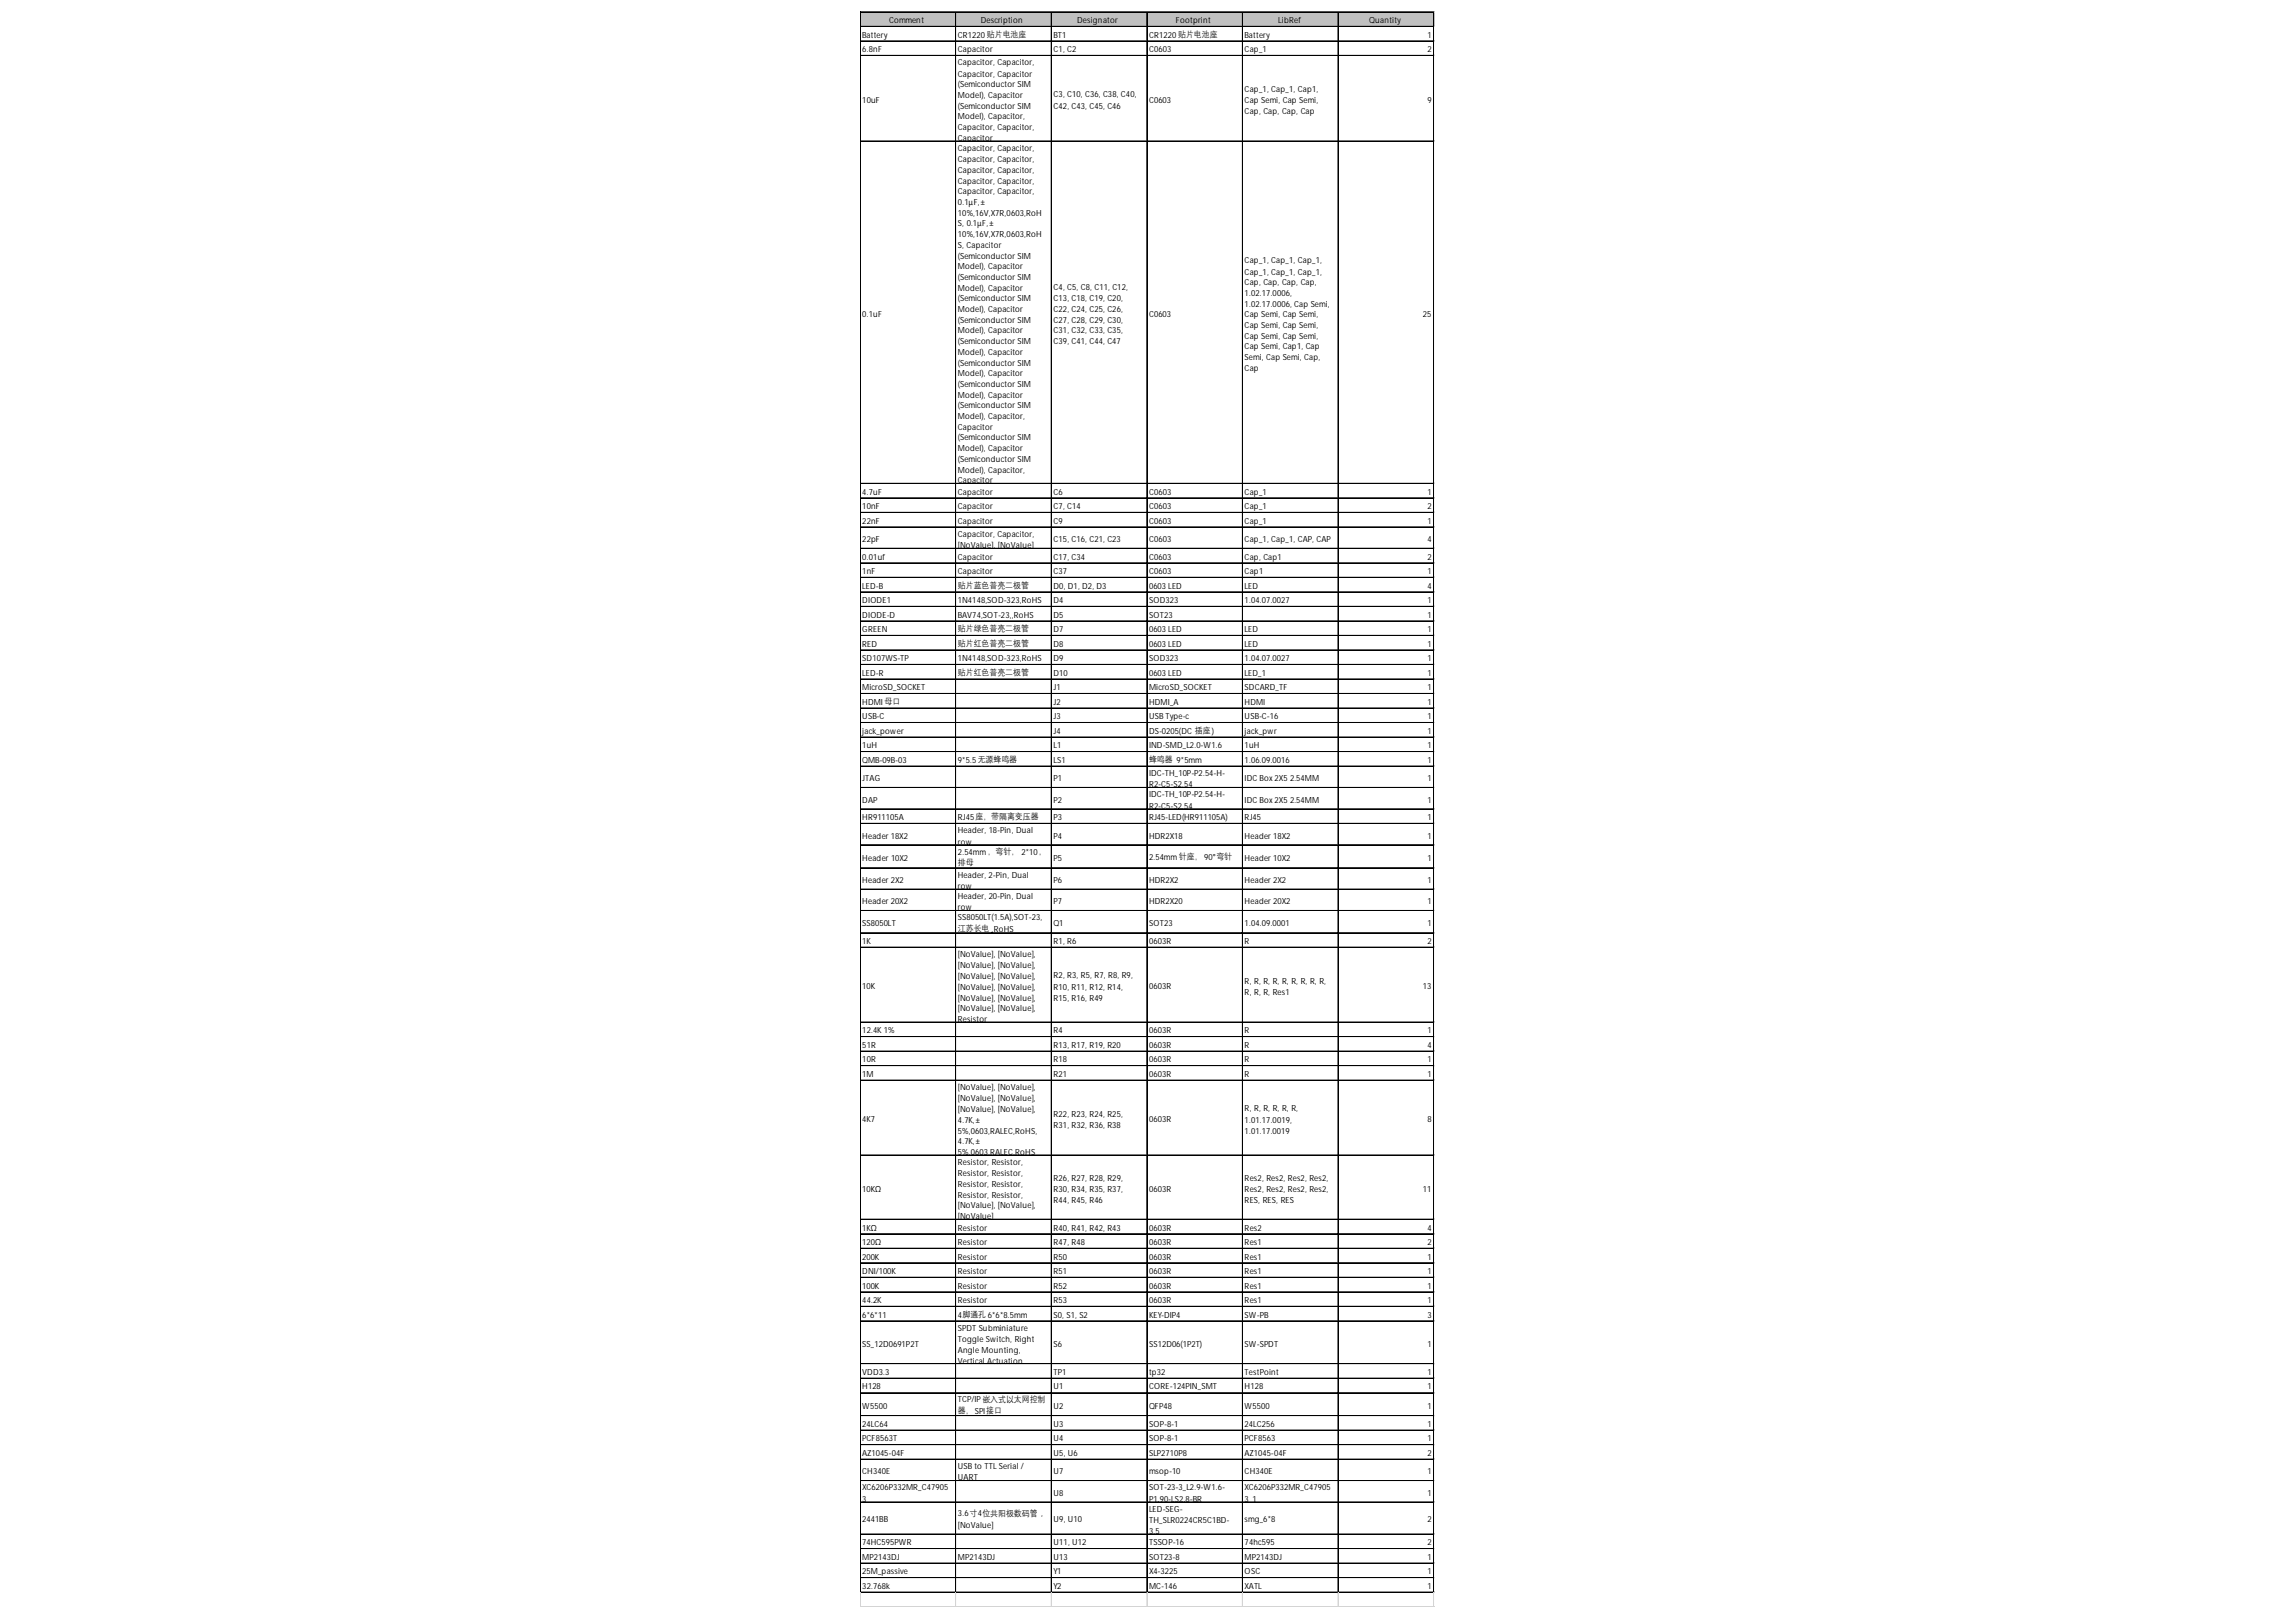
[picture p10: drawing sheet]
<svg xmlns="http://www.w3.org/2000/svg" width="297mm" height="210mm" viewBox="0 0 297 210" stroke-linecap="round" stroke-linejoin="round" font-family="sans-serif">
<defs><g id="words">
<g font-size="1.1">
<text x="111.6" y="4.9">Battery</text>
<text x="115" y="3">Comment</text>
<text x="123.9" y="4.9">CR1220贴片电池座</text>
<text x="126.9" y="3">Description</text>
<text x="136.3" y="4.9">BT1</text>
<text x="139.4" y="3">Designator</text>
<text x="148.7" y="4.9">CR1220贴片电池座</text>
<text x="152.1" y="3">Footprint</text>
<text x="161" y="4.9">Battery</text>
<text x="165.4" y="3">LibRef</text>
<text x="177.2" y="3">Quantity</text>
<text x="184.7" y="4.9">1</text>
<text x="111.6" y="6.8">6.8nF</text>
<text x="123.9" y="6.8">Capacitor</text>
<text x="123.9" y="8.4">Capacitor, Capacitor,</text>
<text x="123.9" y="9.9">Capacitor, Capacitor</text>
<text x="123.9" y="11.3">(SemiconductorSIM</text>
<text x="136.3" y="6.8">C1, C2</text>
<text x="148.7" y="6.8">C0603</text>
<text x="161" y="6.8">Cap_1</text>
<text x="161" y="11.9">Cap_1, Cap_1, Cap1,</text>
<text x="184.7" y="6.8">2</text>
<text x="111.6" y="13.3">10uF</text>
<text x="123.9" y="12.7">Model), Capacitor</text>
<text x="123.9" y="14.1">(SemiconductorSIM</text>
<text x="123.9" y="15.5">Model), Capacitor,</text>
<text x="123.9" y="16.8">Capacitor, Capacitor,</text>
<text x="136.3" y="12.6">C3, C10, C36, C38, C40,</text>
<text x="136.3" y="14.1">C42, C43, C45, C46</text>
<text x="148.7" y="13.3">C0603</text>
<text x="161" y="13.4">CapSemi, CapSemi,</text>
<text x="161" y="14.8">Cap, Cap, Cap, Cap</text>
<text x="184.7" y="13.3">9</text>
<text x="123.9" y="18.2">Capacitor</text>
<text x="123.9" y="19.5">Capacitor, Capacitor,</text>
<text x="123.9" y="21">Capacitor, Capacitor,</text>
<text x="123.9" y="22.4">Capacitor, Capacitor,</text>
<text x="123.9" y="23.8">Capacitor, Capacitor,</text>
<text x="123.9" y="25.2">Capacitor, Capacitor,</text>
<text x="123.9" y="26.5">0.1μF,±</text>
<text x="123.9" y="27.9">10%,16V,X7R,0603,RoH</text>
<text x="123.9" y="29.3">S, 0.1μF,±</text>
<text x="123.9" y="30.7">10%,16V,X7R,0603,RoH</text>
<text x="123.9" y="32.1">S, Capacitor</text>
<text x="123.9" y="33.5">(SemiconductorSIM</text>
<text x="123.9" y="34.8">Model), Capacitor</text>
<text x="161" y="34.1">Cap_1, Cap_1, Cap_1,</text>
<text x="161" y="35.5">Cap_1, Cap_1, Cap_1,</text>
<text x="111.6" y="41">0.1uF</text>
<text x="123.9" y="36.2">(SemiconductorSIM</text>
<text x="123.9" y="37.6">Model), Capacitor</text>
<text x="123.9" y="39">(SemiconductorSIM</text>
<text x="123.9" y="40.4">Model), Capacitor</text>
<text x="123.9" y="41.8">(SemiconductorSIM</text>
<text x="136.3" y="37.5">C4, C5, C8, C11, C12,</text>
<text x="136.3" y="39">C13, C18, C19, C20,</text>
<text x="136.3" y="40.4">C22, C24, C25, C26,</text>
<text x="136.3" y="41.8">C27, C28, C29, C30,</text>
<text x="148.7" y="41">C0603</text>
<text x="161" y="36.9">Cap, Cap, Cap, Cap,</text>
<text x="161" y="38.3">1.02.17.0006,</text>
<text x="161" y="39.7">1.02.17.0006, CapSemi,</text>
<text x="161" y="41.1">CapSemi, CapSemi,</text>
<text x="184.1" y="41">25</text>
<text x="123.9" y="43.2">Model), Capacitor</text>
<text x="123.9" y="44.5">(SemiconductorSIM</text>
<text x="123.9" y="45.9">Model), Capacitor</text>
<text x="123.9" y="47.3">(SemiconductorSIM</text>
<text x="136.3" y="43.2">C31, C32, C33, C35,</text>
<text x="136.3" y="44.5">C39, C41, C44, C47</text>
<text x="161" y="42.5">CapSemi, CapSemi,</text>
<text x="161" y="43.8">CapSemi, CapSemi,</text>
<text x="161" y="45.2">CapSemi, Cap1, Cap</text>
<text x="161" y="46.6">Semi, CapSemi, Cap,</text>
<text x="161" y="48">Cap</text>
<text x="123.9" y="48.7">Model), Capacitor</text>
<text x="123.9" y="50.1">(SemiconductorSIM</text>
<text x="123.9" y="51.5">Model), Capacitor</text>
<text x="123.9" y="52.8">(SemiconductorSIM</text>
<text x="123.9" y="54.2">Model), Capacitor,</text>
<text x="123.9" y="55.6">Capacitor</text>
<text x="123.9" y="57">(SemiconductorSIM</text>
<text x="123.9" y="58.4">Model), Capacitor</text>
<text x="123.9" y="59.8">(SemiconductorSIM</text>
<text x="111.6" y="64">4.7uF</text>
<text x="111.6" y="65.9">10nF</text>
<text x="123.9" y="61.1">Model), Capacitor,</text>
<text x="123.9" y="62.5">Capacitor</text>
<text x="123.9" y="64">Capacitor</text>
<text x="123.9" y="65.9">Capacitor</text>
<text x="136.3" y="64">C6</text>
<text x="136.3" y="65.9">C7, C14</text>
<text x="148.7" y="64">C0603</text>
<text x="148.7" y="65.9">C0603</text>
<text x="161" y="64">Cap_1</text>
<text x="161" y="65.9">Cap_1</text>
<text x="184.7" y="64">1</text>
<text x="184.7" y="65.9">2</text>
<text x="111.6" y="67.8">22nF</text>
<text x="111.6" y="70.1">22pF</text>
<text x="123.9" y="67.8">Capacitor</text>
<text x="123.9" y="69.5">Capacitor, Capacitor,</text>
<text x="123.9" y="70.9">[NoValue], [NoValue]</text>
<text x="136.3" y="67.8">C9</text>
<text x="136.3" y="70.1">C15, C16, C21, C23</text>
<text x="148.7" y="67.8">C0603</text>
<text x="148.7" y="70.1">C0603</text>
<text x="161" y="67.8">Cap_1</text>
<text x="161" y="70.1">Cap_1, Cap_1, CAP, CAP</text>
<text x="184.7" y="67.8">1</text>
<text x="184.7" y="70.1">4</text>
<text x="111.6" y="72.4">0.01uf</text>
<text x="111.6" y="74.3">1nF</text>
<text x="111.6" y="76.2">LED-B</text>
<text x="123.9" y="72.4">Capacitor</text>
<text x="123.9" y="74.3">Capacitor</text>
<text x="123.9" y="76.1">贴片蓝色普亮二极管</text>
<text x="136.3" y="72.4">C17, C34</text>
<text x="136.3" y="74.3">C37</text>
<text x="136.3" y="76.2">D0, D1, D2, D3</text>
<text x="148.7" y="72.4">C0603</text>
<text x="148.7" y="74.3">C0603</text>
<text x="148.7" y="76.2">0603 LED</text>
<text x="161" y="72.4">Cap, Cap1</text>
<text x="161" y="74.3">Cap1</text>
<text x="161" y="76.2">LED</text>
<text x="184.7" y="72.4">2</text>
<text x="184.7" y="74.3">1</text>
<text x="184.7" y="76.2">4</text>
<text x="111.6" y="78.1">DIODE1</text>
<text x="111.6" y="79.9">DIODE-D</text>
<text x="111.6" y="81.8">GREEN</text>
<text x="111.6" y="83.7">RED</text>
<text x="123.9" y="78.1">1N4148,SOD-323,RoHS</text>
<text x="123.9" y="79.9">BAV74,SOT-23,,RoHS</text>
<text x="123.9" y="81.7">贴片绿色普亮二极管</text>
<text x="123.9" y="83.6">贴片红色普亮二极管</text>
<text x="136.3" y="78.1">D4</text>
<text x="136.3" y="79.9">D5</text>
<text x="136.3" y="81.8">D7</text>
<text x="136.3" y="83.7">D8</text>
<text x="148.7" y="78.1">SOD323</text>
<text x="148.7" y="79.9">SOT23</text>
<text x="148.7" y="81.8">0603 LED</text>
<text x="148.7" y="83.7">0603 LED</text>
<text x="161" y="78.1">1.04.07.0027</text>
<text x="161" y="81.8">LED</text>
<text x="161" y="83.7">LED</text>
<text x="184.7" y="78.1">1</text>
<text x="184.7" y="79.9">1</text>
<text x="184.7" y="81.8">1</text>
<text x="184.7" y="83.7">1</text>
<text x="111.6" y="85.6">SD107WS-TP</text>
<text x="111.6" y="87.5">LED-R</text>
<text x="111.6" y="89.3">MicroSD_SOCKET</text>
<text x="123.9" y="85.6">1N4148,SOD-323,RoHS</text>
<text x="123.9" y="87.4">贴片红色普亮二极管</text>
<text x="136.3" y="85.6">D9</text>
<text x="136.3" y="87.5">D10</text>
<text x="136.3" y="89.3">J1</text>
<text x="148.7" y="85.6">SOD323</text>
<text x="148.7" y="87.5">0603 LED</text>
<text x="148.7" y="89.3">MicroSD_SOCKET</text>
<text x="161" y="85.6">1.04.07.0027</text>
<text x="161" y="87.5">LED_1</text>
<text x="161" y="89.3">SDCARD_TF</text>
<text x="184.7" y="85.6">1</text>
<text x="184.7" y="87.5">1</text>
<text x="184.7" y="89.3">1</text>
<text x="111.6" y="91.2">HDMI 母口</text>
<text x="111.6" y="93.1">USB-C</text>
<text x="111.6" y="95">jack_powr</text>
<text x="116" y="95">e</text>
<text x="136.3" y="91.2">J2</text>
<text x="136.3" y="93.1">J3</text>
<text x="136.3" y="95">J4</text>
<text x="148.7" y="91.2">HDMI_A</text>
<text x="148.7" y="93.1">USBType-c</text>
<text x="148.7" y="95">DS-0205(DC插座)</text>
<text x="161" y="91.2">HDMI</text>
<text x="161" y="93.1">USB-C-16</text>
<text x="161" y="95">jack_pw</text>
<text x="164.8" y="95">r</text>
<text x="184.7" y="91.2">1</text>
<text x="184.7" y="93.1">1</text>
<text x="184.7" y="95">1</text>
<text x="111.6" y="96.8">1uH</text>
<text x="111.6" y="98.7">QMB-09B-03</text>
<text x="111.6" y="101.1">JTAG</text>
<text x="123.9" y="98.7">9*5.5无源蜂鸣器</text>
<text x="136.3" y="96.8">L1</text>
<text x="136.3" y="98.7">LS1</text>
<text x="136.3" y="101.1">P1</text>
<text x="148.7" y="96.8">IND-SMD_L2.0-W1.6</text>
<text x="148.7" y="98.6">蜂鸣器 9*5mm</text>
<text x="148.7" y="100.4">IDC-TH_10P-P2.54-H-</text>
<text x="148.7" y="101.9">R2-C5-S2.54</text>
<text x="161" y="96.8">1uH</text>
<text x="161" y="98.7">1.06.09.0016</text>
<text x="161" y="101.1">IDCBox 2X5 2.54MM</text>
<text x="184.7" y="96.8">1</text>
<text x="184.7" y="98.7">1</text>
<text x="184.7" y="101.1">1</text>
<text x="111.6" y="103.9">DAP</text>
<text x="111.6" y="106.1">HR911105A</text>
<text x="123.9" y="106.1">RJ45座，带隔离变压器</text>
<text x="123.9" y="107.8">Header, 18-Pin, Dual</text>
<text x="136.3" y="103.9">P2</text>
<text x="136.3" y="106.1">P3</text>
<text x="148.7" y="103.2">IDC-TH_10P-P2.54-H-</text>
<text x="148.7" y="104.7">R2-C5-S2.54</text>
<text x="148.7" y="106.1">RJ45-LED(HR911105A)</text>
<text x="161" y="103.9">IDCBox 2X5 2.54MM</text>
<text x="161" y="106.1">RJ45</text>
<text x="184.7" y="103.9">1</text>
<text x="184.7" y="106.1">1</text>
<text x="111.6" y="108.5">Header18X2</text>
<text x="111.6" y="111.4">Header10X2</text>
<text x="123.9" y="109.3">row</text>
<text x="123.9" y="110.6">2.54mm，弯针， 2*10，</text>
<text x="123.9" y="112">排母</text>
<text x="123.9" y="113.6">Header, 2-Pin, Dual</text>
<text x="136.3" y="108.5">P4</text>
<text x="136.3" y="111.4">P5</text>
<text x="148.7" y="108.5">HDR2X18</text>
<text x="148.7" y="111.3">2.54mm针座， 90°弯针</text>
<text x="161" y="108.5">Header18X2</text>
<text x="161" y="111.4">Header10X2</text>
<text x="184.7" y="108.5">1</text>
<text x="184.7" y="111.4">1</text>
<text x="111.6" y="114.3">Header2X2</text>
<text x="111.6" y="117">Header20X2</text>
<text x="111.6" y="119.8">SS8050LT</text>
<text x="123.9" y="115">row</text>
<text x="123.9" y="116.3">Header, 20-Pin, Dual</text>
<text x="123.9" y="117.8">row</text>
<text x="123.9" y="119.1">SS8050LT(1.5A),SOT-23,</text>
<text x="136.3" y="114.3">P6</text>
<text x="136.3" y="117">P7</text>
<text x="136.3" y="119.8">Q1</text>
<text x="148.7" y="114.3">HDR2X2</text>
<text x="148.7" y="117">HDR2X20</text>
<text x="148.7" y="119.8">SOT23</text>
<text x="161" y="114.3">Header2X2</text>
<text x="161" y="117">Header20X2</text>
<text x="161" y="119.8">1.04.09.0001</text>
<text x="184.7" y="114.3">1</text>
<text x="184.7" y="117">1</text>
<text x="184.7" y="119.8">1</text>
<text x="111.6" y="122.2">1K</text>
<text x="123.9" y="120.5">江苏长电 ,RoHS</text>
<text x="123.9" y="123.8">[NoValue], [NoValue],</text>
<text x="123.9" y="125.3">[NoValue], [NoValue],</text>
<text x="136.3" y="122.2">R1, R6</text>
<text x="148.7" y="122.2">0603R</text>
<text x="161" y="122.2">R</text>
<text x="184.7" y="122.2">2</text>
<text x="111.6" y="128">10K</text>
<text x="123.9" y="126.7">[NoValue], [NoValue],</text>
<text x="123.9" y="128.1">[NoValue], [NoValue],</text>
<text x="123.9" y="129.5">[NoValue], [NoValue],</text>
<text x="123.9" y="130.9">[NoValue], [NoValue],</text>
<text x="136.3" y="126.6">R2, R3, R5, R7, R8, R9,</text>
<text x="136.3" y="128.1">R10, R11, R12, R14,</text>
<text x="136.3" y="129.5">R15, R16, R49</text>
<text x="148.7" y="128">0603R</text>
<text x="161" y="127.3">R, R, R, R, R, R, R, R, R,</text>
<text x="161" y="128.8">R, R, R, Res1</text>
<text x="184.1" y="128">13</text>
<text x="111.6" y="133.7">12.4K1%</text>
<text x="111.6" y="135.6">51R</text>
<text x="111.6" y="137.5">10R</text>
<text x="123.9" y="132.2">Resistor</text>
<text x="136.3" y="133.7">R4</text>
<text x="136.3" y="135.6">R13, R17, R19, R20</text>
<text x="136.3" y="137.5">R18</text>
<text x="148.7" y="133.7">0603R</text>
<text x="148.7" y="135.6">0603R</text>
<text x="148.7" y="137.5">0603R</text>
<text x="161" y="133.7">R</text>
<text x="161" y="135.6">R</text>
<text x="161" y="137.5">R</text>
<text x="184.7" y="133.7">1</text>
<text x="184.7" y="135.6">4</text>
<text x="184.7" y="137.5">1</text>
<text x="111.6" y="139.4">1M</text>
<text x="123.9" y="141">[NoValue], [NoValue],</text>
<text x="123.9" y="142.5">[NoValue], [NoValue],</text>
<text x="123.9" y="143.9">[NoValue], [NoValue],</text>
<text x="136.3" y="139.4">R21</text>
<text x="148.7" y="139.4">0603R</text>
<text x="161" y="139.4">R</text>
<text x="161" y="143.8">R, R, R, R, R, R,</text>
<text x="184.7" y="139.4">1</text>
<text x="111.6" y="145.2">4K7</text>
<text x="123.9" y="145.3">4.7K,±</text>
<text x="123.9" y="146.7">5%,0603,RALEC,RoHS,</text>
<text x="123.9" y="148.1">4.7K,±</text>
<text x="123.9" y="149.5">5%,0603,RALEC,RoHS</text>
<text x="136.3" y="144.5">R22, R23, R24, R25,</text>
<text x="136.3" y="146">R31, R32, R36, R38</text>
<text x="148.7" y="145.2">0603R</text>
<text x="161" y="145.3">1.01.17.0019,</text>
<text x="161" y="146.7">1.01.17.0019</text>
<text x="184.7" y="145.2">8</text>
<text x="111.6" y="154.2">10KΩ</text>
<text x="123.9" y="150.7">Resistor, Resistor,</text>
<text x="123.9" y="152.2">Resistor, Resistor,</text>
<text x="123.9" y="153.6">Resistor, Resistor,</text>
<text x="123.9" y="155">Resistor, Resistor,</text>
<text x="136.3" y="152.8">R26, R27, R28, R29,</text>
<text x="136.3" y="154.3">R30, R34, R35, R37,</text>
<text x="136.3" y="155.7">R44, R45, R46</text>
<text x="148.7" y="154.2">0603R</text>
<text x="161" y="152.8">Res2, Res2, Res2, Res2,</text>
<text x="161" y="154.3">Res2, Res2, Res2, Res2,</text>
<text x="161" y="155.7">RES, RES, RES</text>
<text x="184.1" y="154.2">11</text>
<text x="111.6" y="159.2">1KΩ</text>
<text x="111.6" y="161.1">120Ω</text>
<text x="123.9" y="156.4">[NoValue], [NoValue],</text>
<text x="123.9" y="157.8">[NoValue]</text>
<text x="123.9" y="159.2">Resistor</text>
<text x="123.9" y="161.1">Resistor</text>
<text x="136.3" y="159.2">R40, R41, R42, R43</text>
<text x="136.3" y="161.1">R47, R48</text>
<text x="148.7" y="159.2">0603R</text>
<text x="148.7" y="161.1">0603R</text>
<text x="161" y="159.2">Res2</text>
<text x="161" y="161.1">Res1</text>
<text x="184.7" y="159.2">4</text>
<text x="184.7" y="161.1">2</text>
<text x="111.6" y="163">200K</text>
<text x="111.6" y="164.9">DNI/100K</text>
<text x="111.6" y="166.8">100K</text>
<text x="123.9" y="163">Resistor</text>
<text x="123.9" y="164.9">Resistor</text>
<text x="123.9" y="166.8">Resistor</text>
<text x="136.3" y="163">R50</text>
<text x="136.3" y="164.9">R51</text>
<text x="136.3" y="166.8">R52</text>
<text x="148.7" y="163">0603R</text>
<text x="148.7" y="164.9">0603R</text>
<text x="148.7" y="166.8">0603R</text>
<text x="161" y="163">Res1</text>
<text x="161" y="164.9">Res1</text>
<text x="161" y="166.8">Res1</text>
<text x="184.7" y="163">1</text>
<text x="184.7" y="164.9">1</text>
<text x="184.7" y="166.8">1</text>
<text x="111.6" y="168.6">44.2K</text>
<text x="111.6" y="170.5">6*6*11</text>
<text x="123.9" y="168.6">Resistor</text>
<text x="123.9" y="170.5">4脚通孔 6*6*8.5mm</text>
<text x="123.9" y="172.2">SPDTSubminiature</text>
<text x="123.9" y="173.7">ToggleSwch, Right</text>
<text x="128.9" y="173.7">it</text>
<text x="136.3" y="168.6">R53</text>
<text x="136.3" y="170.5">S0, S1, S2</text>
<text x="148.7" y="168.6">0603R</text>
<text x="148.7" y="170.5">KEY-DIP4</text>
<text x="161" y="168.6">Res1</text>
<text x="161" y="170.5">SW-PB</text>
<text x="184.7" y="168.6">1</text>
<text x="184.7" y="170.5">3</text>
<text x="111.6" y="174.3">SS_12D0691P2T</text>
<text x="111.6" y="177.9">VDD3.3</text>
<text x="111.6" y="179.8">H128</text>
<text x="123.9" y="175.1">AngleMounting,</text>
<text x="123.9" y="176.5">Vertical Actuation</text>
<text x="136.3" y="174.3">S6</text>
<text x="136.3" y="177.9">TP1</text>
<text x="136.3" y="179.8">U1</text>
<text x="148.7" y="174.3">SS12D06(1P2T)</text>
<text x="148.7" y="177.9">tp32</text>
<text x="148.7" y="179.8">CORE-124PIN_SMT</text>
<text x="161" y="174.3">SW-SPDT</text>
<text x="161" y="177.9">TestPoint</text>
<text x="161" y="179.8">H128</text>
<text x="184.7" y="174.3">1</text>
<text x="184.7" y="177.9">1</text>
<text x="184.7" y="179.8">1</text>
<text x="111.6" y="182.3">W5500</text>
<text x="111.6" y="184.7">24LC64</text>
<text x="123.9" y="181.5">TCP/IP嵌入式以太网控制</text>
<text x="123.9" y="182.9">器，SPI接口</text>
<text x="136.3" y="182.3">U2</text>
<text x="136.3" y="184.7">U3</text>
<text x="148.7" y="182.3">QFP48</text>
<text x="148.7" y="184.7">SOP-8-1</text>
<text x="161" y="182.3">W5500</text>
<text x="161" y="184.7">24LC256</text>
<text x="184.7" y="182.3">1</text>
<text x="184.7" y="184.7">1</text>
<text x="111.6" y="186.5">PCF8563T</text>
<text x="111.6" y="188.4">AZ1045-04F</text>
<text x="111.6" y="190.8">CH340E</text>
<text x="123.9" y="190.1">USBtoTTLSerial /</text>
<text x="123.9" y="191.6">UART</text>
<text x="136.3" y="186.5">U4</text>
<text x="136.3" y="188.4">U5, U6</text>
<text x="136.3" y="190.8">U7</text>
<text x="148.7" y="186.5">SOP-8-1</text>
<text x="148.7" y="188.4">SLP2710P8</text>
<text x="148.7" y="190.8">msop-10</text>
<text x="161" y="186.5">PCF8563</text>
<text x="161" y="188.4">AZ1045-04F</text>
<text x="161" y="190.8">CH340E</text>
<text x="184.7" y="186.5">1</text>
<text x="184.7" y="188.4">2</text>
<text x="184.7" y="190.8">1</text>
<text x="111.6" y="192.9">XC6206P332MR_C47905</text>
<text x="111.6" y="194.4">3</text>
<text x="111.6" y="197">2441BB</text>
<text x="123.9" y="196.2">3.6寸4位共阳极数码管 ,</text>
<text x="123.9" y="197.7">[NoValue]</text>
<text x="136.3" y="193.6">U8</text>
<text x="136.3" y="197">U9, U10</text>
<text x="148.7" y="192.9">SOT-23-3_L2.9-W1.6-</text>
<text x="148.7" y="194.4">P1.90-LS2.8-BR</text>
<text x="148.7" y="195.6">LED-SEG-</text>
<text x="148.7" y="197.1">TH_SLR0224CR5C1BD-</text>
<text x="161" y="192.9">XC6206P332MR_C47905</text>
<text x="161" y="194.4">3_1</text>
<text x="161" y="197">smg_6*8</text>
<text x="184.7" y="193.6">1</text>
<text x="184.7" y="197">2</text>
<text x="111.6" y="200">74HC595PWR</text>
<text x="111.6" y="201.9">MP2143DJ</text>
<text x="111.6" y="203.7">25M_passive</text>
<text x="123.9" y="201.9">MP2143DJ</text>
<text x="136.3" y="200">U11, U12</text>
<text x="136.3" y="201.9">U13</text>
<text x="136.3" y="203.7">Y1</text>
<text x="148.7" y="198.5">3.5</text>
<text x="148.7" y="200">TSSOP-16</text>
<text x="148.7" y="201.9">SOT23-8</text>
<text x="148.7" y="203.7">X4-3225</text>
<text x="161" y="200">74hc595</text>
<text x="161" y="201.9">MP2143DJ</text>
<text x="161" y="203.7">OSC</text>
<text x="184.7" y="200">2</text>
<text x="184.7" y="201.9">1</text>
<text x="184.7" y="203.7">1</text>
<text x="111.6" y="205.6">32.768k</text>
<text x="136.3" y="205.6">Y2</text>
<text x="148.7" y="205.6">MC-146</text>
<text x="161" y="205.6">XATL</text>
<text x="184.7" y="205.6">1</text>
</g>
</g></defs>
<path d="M111.3 1.6h74.3v1.9h-74.3z" fill="#c0c0c0"/>
<g fill="none" stroke="#000" stroke-width=".13">
<path d="M111.3 1.5v204.6M111.4 1.5h74.2M111.4 1.6h74.2M111.4 3.4h74.2M111.4 3.5h74.2M111.4 5.3h74.2M111.4 7.2h74.2M111.4 18.2h74.2M111.4 18.3h74.2M123.6 1.6v204.5M123.7 1.6v204.5M136 1.6v204.5"/>
<path d="M148.4 1.6v204.5M160.7 1.6v204.5M160.8 1.6v204.5M173.1 1.6v204.5M185.5 1.6v204.5M111.4 62.5h74.2M111.4 62.6h74.2M111.4 64.4h74.2M111.4 64.5h74.2M111.4 66.3h74.2M111.4 66.4h74.2M111.4 68.2h74.2"/>
<path d="M111.4 71h74.2M111.4 72.8h74.2M111.4 72.9h74.2M111.4 74.7h74.2M111.4 74.8h74.2M111.4 76.6h74.2M111.4 78.5h74.2M111.4 80.3h74.2M111.4 80.4h74.2M111.4 82.2h74.2M111.4 82.3h74.2M111.4 84.1h74.2"/>
<path d="M111.4 84.2h74.2M111.4 86h74.2M111.4 87.9h74.2M111.4 89.7h74.2M111.4 89.8h74.2M111.4 91.6h74.2M111.4 91.7h74.2M111.4 93.5h74.2M111.4 95.4h74.2M111.4 97.3h74.2M111.4 99.1h74.2M111.4 99.2h74.2"/>
<path d="M111.4 101.9h74.2M111.4 102h74.2M111.4 104.7h74.2M111.4 106.6h74.2M111.4 109.3h74.2M111.4 109.4h74.2M111.4 112.3h74.2M111.4 115.1h74.2M111.4 117.8h74.2M111.4 117.9h74.2M111.4 120.7h74.2M111.4 122.6h74.2"/>
<path d="M111.4 132.3h74.2M111.4 134.1h74.2M111.4 134.2h74.2M111.4 136h74.2M111.4 136.1h74.2M111.4 137.9h74.2M111.4 139.8h74.2M111.4 149.5h74.2M111.4 157.8h74.2M111.4 159.7h74.2M111.4 161.5h74.2M111.4 161.6h74.2"/>
<path d="M111.4 163.4h74.2M111.4 163.5h74.2M111.4 165.3h74.2M111.4 167.2h74.2M111.4 169h74.2M111.4 169.1h74.2M111.4 170.9h74.2M111.4 171h74.2M111.4 176.5h74.2M111.4 178.3h74.2M111.4 178.4h74.2M111.4 180.2h74.2"/>
<path d="M111.4 180.3h74.2M111.4 183.2h74.2M111.4 185.1h74.2M111.4 186.9h74.2M111.4 187h74.2M111.4 188.8h74.2M111.4 188.9h74.2M111.4 191.6h74.2M111.4 194.4h74.2M111.4 198.5h74.2M111.4 198.6h74.2M111.4 200.4h74.2"/>
<path d="M111.4 202.3h74.2M111.4 204.2h74.2M111.4 206h74.2M111.4 206.1h74.2"/>
</g>
<path d="M111.3 206.1v1.9" fill="none" stroke="#d4d4d4" stroke-width=".13"/>
<path d="M111.3 206.1h.1v1.9h-.1z" fill="#d4d4d4"/>
<path d="M123.6 206.1v1.9" fill="none" stroke="#d4d4d4" stroke-width=".13"/>
<path d="M123.6 206.1h.1v1.9h-.1z" fill="#d4d4d4"/>
<path d="M136 206.1v1.9" fill="none" stroke="#d4d4d4" stroke-width=".13"/>
<path d="M136 206.1h.1v1.9h-.1z" fill="#d4d4d4"/>
<path d="M148.4 206.1v1.9" fill="none" stroke="#d4d4d4" stroke-width=".13"/>
<path d="M148.4 206.1h.1v1.9h-.1z" fill="#d4d4d4"/>
<path d="M160.7 206.1v1.9" fill="none" stroke="#d4d4d4" stroke-width=".13"/>
<path d="M160.7 206.1h.1v1.9h-.1z" fill="#d4d4d4"/>
<path d="M173.1 206.1v1.9" fill="none" stroke="#d4d4d4" stroke-width=".13"/>
<path d="M173.1 206.1h.1v1.9h-.1z" fill="#d4d4d4"/>
<path d="M185.5 206.1v1.9" fill="none" stroke="#d4d4d4" stroke-width=".13"/>
<path d="M185.5 206.1h.1v1.9h-.1z" fill="#d4d4d4"/>
<path d="M185.6 1.5h.1" fill="none" stroke="#d4d4d4" stroke-width=".13"/>
<path d="M185.6 1.5v.1z" fill="#d4d4d4"/>
<path d="M185.6 3.4h.1" fill="none" stroke="#d4d4d4" stroke-width=".13"/>
<path d="M185.6 3.4v.1z" fill="#d4d4d4"/>
<path d="M185.6 5.3h.1" fill="none" stroke="#d4d4d4" stroke-width=".13"/>
<path d="M185.6 5.3v.1z" fill="#d4d4d4"/>
<path d="M185.6 7.2h.1" fill="none" stroke="#d4d4d4" stroke-width=".13"/>
<path d="M185.6 7.2v.1z" fill="#d4d4d4"/>
<path d="M185.6 18.2h.1" fill="none" stroke="#d4d4d4" stroke-width=".13"/>
<path d="M185.6 18.2v.1z" fill="#d4d4d4"/>
<path d="M185.6 62.5h.1" fill="none" stroke="#d4d4d4" stroke-width=".13"/>
<path d="M185.6 62.5v.1z" fill="#d4d4d4"/>
<path d="M185.6 64.4h.1" fill="none" stroke="#d4d4d4" stroke-width=".13"/>
<path d="M185.6 64.4v.1z" fill="#d4d4d4"/>
<path d="M185.6 66.3h.1" fill="none" stroke="#d4d4d4" stroke-width=".13"/>
<path d="M185.6 66.3v.1z" fill="#d4d4d4"/>
<path d="M185.6 68.2h.1" fill="none" stroke="#d4d4d4" stroke-width=".13"/>
<path d="M185.6 68.2v.1z" fill="#d4d4d4"/>
<path d="M185.6 71h.1" fill="none" stroke="#d4d4d4" stroke-width=".13"/>
<path d="M185.6 72.8h.1" fill="none" stroke="#d4d4d4" stroke-width=".13"/>
<path d="M185.6 72.8v.1z" fill="#d4d4d4"/>
<path d="M185.6 74.7h.1" fill="none" stroke="#d4d4d4" stroke-width=".13"/>
<path d="M185.6 74.7v.1z" fill="#d4d4d4"/>
<path d="M185.6 76.6h.1" fill="none" stroke="#d4d4d4" stroke-width=".13"/>
<path d="M185.6 76.6v.1z" fill="#d4d4d4"/>
<path d="M185.6 78.5h.1" fill="none" stroke="#d4d4d4" stroke-width=".13"/>
<path d="M185.6 78.5v.1z" fill="#d4d4d4"/>
<path d="M185.6 80.3h.1" fill="none" stroke="#d4d4d4" stroke-width=".13"/>
<path d="M185.6 80.3v.1z" fill="#d4d4d4"/>
<path d="M185.6 82.2h.1" fill="none" stroke="#d4d4d4" stroke-width=".13"/>
<path d="M185.6 82.2v.1z" fill="#d4d4d4"/>
<path d="M185.6 84.1h.1" fill="none" stroke="#d4d4d4" stroke-width=".13"/>
<path d="M185.6 84.1v.1z" fill="#d4d4d4"/>
<path d="M185.6 86h.1" fill="none" stroke="#d4d4d4" stroke-width=".13"/>
<path d="M185.6 86v.1z" fill="#d4d4d4"/>
<path d="M185.6 87.9h.1" fill="none" stroke="#d4d4d4" stroke-width=".13"/>
<path d="M185.6 87.9v.1z" fill="#d4d4d4"/>
<path d="M185.6 89.7h.1" fill="none" stroke="#d4d4d4" stroke-width=".13"/>
<path d="M185.6 89.7v.1z" fill="#d4d4d4"/>
<path d="M185.6 91.6h.1" fill="none" stroke="#d4d4d4" stroke-width=".13"/>
<path d="M185.6 91.6v.1z" fill="#d4d4d4"/>
<path d="M185.6 93.5h.1" fill="none" stroke="#d4d4d4" stroke-width=".13"/>
<path d="M185.6 93.5v.1z" fill="#d4d4d4"/>
<path d="M185.6 95.4h.1" fill="none" stroke="#d4d4d4" stroke-width=".13"/>
<path d="M185.6 95.4v.1z" fill="#d4d4d4"/>
<path d="M185.6 97.3h.1" fill="none" stroke="#d4d4d4" stroke-width=".13"/>
<path d="M185.6 97.3v.1z" fill="#d4d4d4"/>
<path d="M185.6 99.1h.1" fill="none" stroke="#d4d4d4" stroke-width=".13"/>
<path d="M185.6 99.1v.1z" fill="#d4d4d4"/>
<path d="M185.6 101.9h.1" fill="none" stroke="#d4d4d4" stroke-width=".13"/>
<path d="M185.6 101.9v.1z" fill="#d4d4d4"/>
<path d="M185.6 104.7h.1" fill="none" stroke="#d4d4d4" stroke-width=".13"/>
<path d="M185.6 104.7v.1z" fill="#d4d4d4"/>
<path d="M185.6 106.6h.1" fill="none" stroke="#d4d4d4" stroke-width=".13"/>
<path d="M185.6 109.3h.1" fill="none" stroke="#d4d4d4" stroke-width=".13"/>
<path d="M185.6 109.3v.1z" fill="#d4d4d4"/>
<path d="M185.6 112.3h.1" fill="none" stroke="#d4d4d4" stroke-width=".13"/>
<path d="M185.6 112.3v.1z" fill="#d4d4d4"/>
<path d="M185.6 115.1h.1" fill="none" stroke="#d4d4d4" stroke-width=".13"/>
<path d="M185.6 115.1v.1z" fill="#d4d4d4"/>
<path d="M185.6 117.8h.1" fill="none" stroke="#d4d4d4" stroke-width=".13"/>
<path d="M185.6 117.8v.1z" fill="#d4d4d4"/>
<path d="M185.6 120.7h.1" fill="none" stroke="#d4d4d4" stroke-width=".13"/>
<path d="M185.6 120.7v.1z" fill="#d4d4d4"/>
<path d="M185.6 122.6h.1" fill="none" stroke="#d4d4d4" stroke-width=".13"/>
<path d="M185.6 122.6v.1z" fill="#d4d4d4"/>
<path d="M185.6 132.3h.1" fill="none" stroke="#d4d4d4" stroke-width=".13"/>
<path d="M185.6 132.3v.1z" fill="#d4d4d4"/>
<path d="M185.6 134.1h.1" fill="none" stroke="#d4d4d4" stroke-width=".13"/>
<path d="M185.6 134.1v.1z" fill="#d4d4d4"/>
<path d="M185.6 136h.1" fill="none" stroke="#d4d4d4" stroke-width=".13"/>
<path d="M185.6 136v.1z" fill="#d4d4d4"/>
<path d="M185.6 137.9h.1" fill="none" stroke="#d4d4d4" stroke-width=".13"/>
<path d="M185.6 137.9v.1z" fill="#d4d4d4"/>
<path d="M185.6 139.8h.1" fill="none" stroke="#d4d4d4" stroke-width=".13"/>
<path d="M185.6 139.8v.1z" fill="#d4d4d4"/>
<path d="M185.6 149.5h.1" fill="none" stroke="#d4d4d4" stroke-width=".13"/>
<path d="M185.6 149.5v.1z" fill="#d4d4d4"/>
<path d="M185.6 157.8h.1" fill="none" stroke="#d4d4d4" stroke-width=".13"/>
<path d="M185.6 157.8v.1z" fill="#d4d4d4"/>
<path d="M185.6 159.7h.1" fill="none" stroke="#d4d4d4" stroke-width=".13"/>
<path d="M185.6 159.7v.1z" fill="#d4d4d4"/>
<path d="M185.6 161.5h.1" fill="none" stroke="#d4d4d4" stroke-width=".13"/>
<path d="M185.6 161.5v.1z" fill="#d4d4d4"/>
<path d="M185.6 163.4h.1" fill="none" stroke="#d4d4d4" stroke-width=".13"/>
<path d="M185.6 163.4v.1z" fill="#d4d4d4"/>
<path d="M185.6 165.3h.1" fill="none" stroke="#d4d4d4" stroke-width=".13"/>
<path d="M185.6 165.3v.1z" fill="#d4d4d4"/>
<path d="M185.6 167.2h.1" fill="none" stroke="#d4d4d4" stroke-width=".13"/>
<path d="M185.6 167.2v.1z" fill="#d4d4d4"/>
<path d="M185.6 169h.1" fill="none" stroke="#d4d4d4" stroke-width=".13"/>
<path d="M185.6 169v.1z" fill="#d4d4d4"/>
<path d="M185.6 170.9h.1" fill="none" stroke="#d4d4d4" stroke-width=".13"/>
<path d="M185.6 170.9v.1z" fill="#d4d4d4"/>
<path d="M185.6 176.5h.1" fill="none" stroke="#d4d4d4" stroke-width=".13"/>
<path d="M185.6 176.5v.1z" fill="#d4d4d4"/>
<path d="M185.6 178.3h.1" fill="none" stroke="#d4d4d4" stroke-width=".13"/>
<path d="M185.6 178.3v.1z" fill="#d4d4d4"/>
<path d="M185.6 180.2h.1" fill="none" stroke="#d4d4d4" stroke-width=".13"/>
<path d="M185.6 180.2v.1z" fill="#d4d4d4"/>
<path d="M185.6 183.2h.1" fill="none" stroke="#d4d4d4" stroke-width=".13"/>
<path d="M185.6 183.2v.1z" fill="#d4d4d4"/>
<path d="M185.6 185.1h.1" fill="none" stroke="#d4d4d4" stroke-width=".13"/>
<path d="M185.6 185.1v.1z" fill="#d4d4d4"/>
<path d="M185.6 186.9h.1" fill="none" stroke="#d4d4d4" stroke-width=".13"/>
<path d="M185.6 186.9v.1z" fill="#d4d4d4"/>
<path d="M185.6 188.8h.1" fill="none" stroke="#d4d4d4" stroke-width=".13"/>
<path d="M185.6 188.8v.1z" fill="#d4d4d4"/>
<path d="M185.6 191.6h.1" fill="none" stroke="#d4d4d4" stroke-width=".13"/>
<path d="M185.6 191.6v.1z" fill="#d4d4d4"/>
<path d="M185.6 194.4h.1" fill="none" stroke="#d4d4d4" stroke-width=".13"/>
<path d="M185.6 194.4v.1z" fill="#d4d4d4"/>
<path d="M185.6 198.5h.1" fill="none" stroke="#d4d4d4" stroke-width=".13"/>
<path d="M185.6 198.5v.1z" fill="#d4d4d4"/>
<path d="M185.6 200.4h.1" fill="none" stroke="#d4d4d4" stroke-width=".13"/>
<path d="M185.6 200.4v.1z" fill="#d4d4d4"/>
<path d="M185.6 202.3h.1" fill="none" stroke="#d4d4d4" stroke-width=".13"/>
<path d="M185.6 202.3v.1z" fill="#d4d4d4"/>
<path d="M185.6 204.2h.1" fill="none" stroke="#d4d4d4" stroke-width=".13"/>
<path d="M185.6 204.2v.1z" fill="#d4d4d4"/>
<path d="M185.6 206h.1" fill="none" stroke="#d4d4d4" stroke-width=".13"/>
<path d="M185.6 206v.1z" fill="#d4d4d4"/>
<path d="M111.3 207.9h74.3" fill="none" stroke="#d4d4d4" stroke-width=".13"/>
<use href="#words"/>
</svg>
